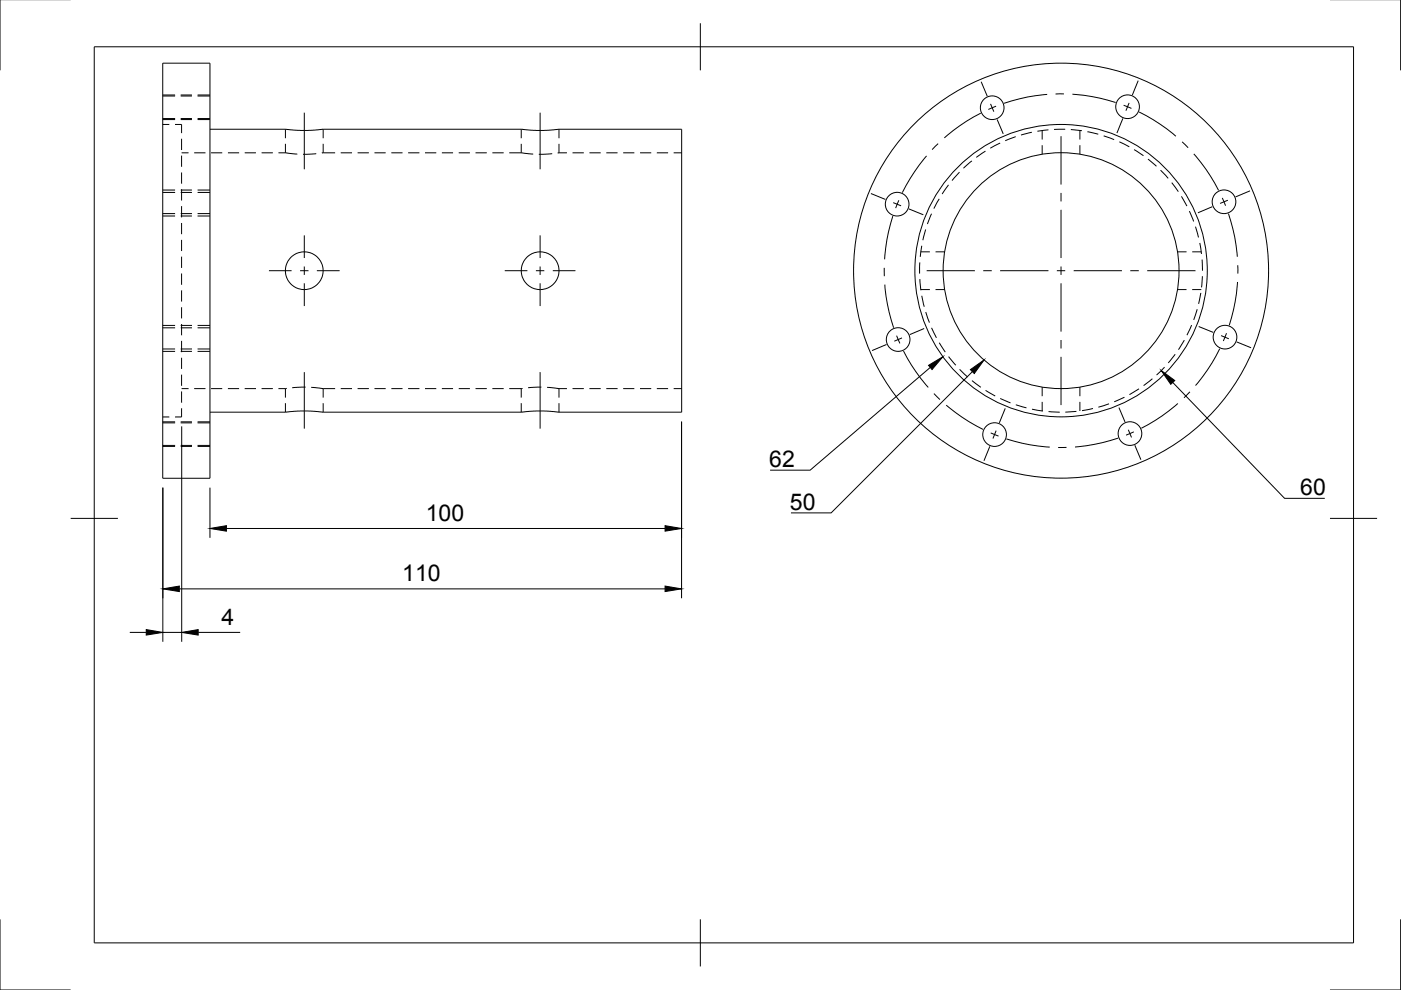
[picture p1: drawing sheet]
<svg xmlns="http://www.w3.org/2000/svg" width="297mm" height="210mm" viewBox="0 0 297 210" stroke-linecap="round" stroke-linejoin="round" font-family="sans-serif">
<defs><g id="words">
<g font-size="4.9">
<text x="163.1" y="99">62</text>
<text x="275.7" y="105">60</text>
<text x="90.3" y="110.5">100</text>
<text x="167.5" y="108">50</text>
<text x="85.3" y="123.3">110</text>
<text x="46.9" y="132.6">4</text>
</g>
</g></defs>
<!-- layer: Hidden -->
<g fill="none" stroke="#000" stroke-width=".21">
<path d="M34.5 26.4h1.4M34.5 20.4h2.6M34.5 25.4h2.6M34.5 20.1h2.6M34.5 25.1h2.6M37.1 26.4h1.4v1.8M38.3 20.4h2.4M38.3 25.4h2.4M38.3 20.1h2.4M38.3 25.1h2.4M38.5 29.4v2.4M38.5 33v2.4"/>
<path d="M38.5 36.6v2.3M38.5 32.4h1.5M41.2 32.4h2.4M41.9 20.4h2.6M41.9 25.4h2.6M41.9 20.1h2.6M41.9 25.1h2.6M44.7 32.4h2.4M48.3 32.4h2.4M51.9 32.4h2.4M55.5 32.4h2.3M59 32.4h1.5"/>
<path d="M60.5 32.4l2.5 .3M60.5 27.4v1.9M60.5 30.5v1.9M67.1 32.6l-2.9 .1M68.5 32.4h-.3M68.5 27.4v1.9M68.5 30.5v1.9M68.5 32.4h2.6M72.2 32.4h2.4M75.8 32.4h2.4M79.4 32.4h2.4M83 32.4h2.3"/>
<path d="M86.5 32.4h2.4M90.1 32.4h2.4M93.7 32.4h2.4M97.3 32.4h2.3M100.8 32.4h2.4M104.4 32.4h2.4M108 32.4h2.5M110.5 32.4l2.6 .3M110.5 27.4v1.9M110.5 30.5v1.9M117.1 32.6l-2.9 .1M118.5 32.4h-.3"/>
<path d="M118.5 27.4v1.9M118.5 30.5v1.9M118.5 32.4h1.7M121.4 32.4h2.4M125 32.4h2.4M128.5 32.4h2.4M132.1 32.4h2.4M135.7 32.4h2.4M139.3 32.4h2.3M142.8 32.4h1.7M201.1 39.2l-1.4 1.9M203.4 36.5l-1.6 1.8"/>
<path d="M206.1 34.1l-1.8 1.6M208.9 32l-1.9 1.4M212 30.3l-2 1.1M215.3 29l-2.2 .8M218.8 28l-2.3 .6M221 27.7v1.9M221 30.8v1.9M222.3 27.5l-2.4 .3M225.8 27.4h-2.3M227 27.5l2.4 .2M229 27.7v1.9M229 30.8v1.9"/>
<path d="M230.5 27.9l2.4 .6M234 28.8l2.2 .8M237.3 30.1l2.1 1M240.5 31.7l1.9 1.3M243.4 33.7l1.8 1.6M246.1 36.1l1.6 1.7M248.4 38.7l1.4 1.9M34.5 40.8h2.6M34.5 45.8h2.6M34.5 40.3h2.6M34.5 45.3h2.6M38.3 40.8h2.4"/>
<path d="M38.3 45.8h2.4M38.3 40.3h2.4M38.3 45.3h2.4M38.5 40.1v2.4M38.5 43.7v2.4M38.5 47.3v2.3M38.5 50.9v2.3M38.5 54.4v2.4M38.5 58v2.4M41.9 40.8h2.6M41.9 45.8h2.6M41.9 40.3h2.6"/>
<path d="M41.9 45.3h2.6M195 55.6v2.4M195 59.2l.2 2.3M195.2 53.4h1.9M195.4 52.1l-.3 2.4M196.3 48.7l-.6 2.2M197.5 45.3l-.9 2.2M198.4 53.4h1.9M199.1 42.2l-1.1 2M249.6 53.4h2M250.5 41.6l1.2 2.1M252.2 44.8l.9 2.2"/>
<path d="M252.8 53.4h1.9M253.5 48.1l.6 2.2M254.4 51.5l.3 2.3M254.9 55l.1 2.4M254.9 58.6l-.2 2.3M34.5 69.5h2.6M34.5 74.5h2.6M34.5 69h2.6M34.5 74h2.6M38.3 69.5h2.4M38.3 74.5h2.4M38.3 69h2.4"/>
<path d="M38.3 74h2.4M38.5 61.6v2.3M38.5 65.1v2.4M38.5 68.7v2.4M38.5 72.3v2.4M38.5 75.9v2.3M38.5 79.4v2.4M41.9 69.5h2.6M41.9 74.5h2.6M41.9 69h2.6M41.9 74h2.6M195.2 61.4h1.9"/>
<path d="M195.4 62.7l.6 2.3M196.3 66.2l.8 2.2M197.5 69.5l1 2.1M198.4 61.4h1.9M199.1 72.7l1.3 1.9M201.1 75.6l1.5 1.8M203.5 78.3l1.7 1.6M246.9 77.8l-1.7 1.7M249.2 75.1l-1.5 1.9M249.6 61.4h2M251.1 72.1l-1.2 2M252.6 68.9l-.9 2.2"/>
<path d="M252.8 61.4h1.9M253.8 65.6l-.7 2.2M254.6 62.1l-.5 2.3M34.5 88.4h1.4M34.5 89.7h2.6M34.5 94.7h2.6M34.5 89.4h2.6M34.5 94.4h2.6M38.3 89.7h2.4M38.3 94.7h2.4M38.3 89.4h2.4M38.3 94.4h2.4"/>
<path d="M38.5 83v2.4M38.5 86.6v1.8h-1.4M38.5 82.4h1.5M41.2 82.4h2.4M41.9 89.7h2.6M41.9 94.7h2.6M41.9 89.4h2.6M41.9 94.4h2.6M44.7 82.4h2.4M48.3 82.4h2.4M51.9 82.4h2.4M55.5 82.4h2.3"/>
<path d="M59 82.4h1.5M60.5 82.4v1.9M60.5 85.5v1.9M60.8 82.4h-.3M64.8 82.1l-2.8 .1M66 82.1l2.5 .3M68.5 82.4v1.9M68.5 85.5v1.9M68.5 82.4h2.6M72.2 82.4h2.4M75.8 82.4h2.4M79.4 82.4h2.4"/>
<path d="M83 82.4h2.3M86.5 82.4h2.4M90.1 82.4h2.4M93.7 82.4h2.4M97.3 82.4h2.3M100.8 82.4h2.4M104.4 82.4h2.4M108 82.4h2.5M110.5 82.4v1.9M110.5 85.5v1.9M110.8 82.4h-.3M114.8 82.1l-2.8 .1"/>
<path d="M116 82.1l2.5 .3M118.5 82.4v1.9M118.5 85.5v1.9M118.5 82.4h1.7M121.4 82.4h2.4M125 82.4h2.4M128.5 82.4h2.4M132.1 82.4h2.4M135.7 82.4h2.4M139.3 82.4h2.3M142.8 82.4h1.7M206.1 80.7l1.9 1.4"/>
<path d="M209 82.8l2 1.2M212.1 84.5l2.1 .9M215.4 85.8l2.2 .7M218.8 86.8l2.3 .4M221 82.1v1.9M221 85.2v1.9M222.3 87.3l2.4 .1M228.2 87.2l-2.3 .2M229 82.1v1.9M229 85.2v1.9M231.7 86.6l-2.3 .5M235.1 85.6l-2.2 .7"/>
<path d="M238.4 84.2l-2.2 1M241.5 82.4l-2 1.3M244.3 80.3l-1.8 1.5"/>
</g>
<!-- layer: Visible -->
<g fill="none" stroke="#000" stroke-width=".21">
<path d="M34.5 13.4h10v88h-10zM44.5 27.4h16.1l3 .3 4.8-.3h42.3l2.9 .3 4.8-.3h26.1v60h-26.1l-3-.3-4.7 .3h-42.3l-3-.3-4.8 .3h-16.1"/>
<circle cx="210.4" cy="22.8" r="2.51"/>
<circle cx="239.1" cy="22.6" r="2.51"/>
<circle cx="64.5" cy="57.4" r="4"/>
<circle cx="114.5" cy="57.4" r="4"/>
<circle cx="190.2" cy="43.3" r="2.51"/>
<circle cx="225" cy="57.4" r="25"/>
<circle cx="225" cy="57.4" r="31"/>
<circle cx="225" cy="57.4" r="44"/>
<circle cx="259.5" cy="42.8" r="2.51"/>
<circle cx="190.4" cy="72" r="2.51"/>
<circle cx="259.7" cy="71.5" r="2.51"/>
<circle cx="210.9" cy="92.1" r="2.51"/>
<circle cx="239.6" cy="91.9" r="2.51"/>
</g>
<!-- layer: Border -->
<path d="M0 -.1v15M297 -.1v15M20 9.9h267v190h-267zM148.5 4.9v10M15 109.9h10M282 109.9h10M0 194.9v15h15M148.5 194.9v10M297 194.9v15h-15" fill="none" stroke="#000" stroke-width=".21"/>
<!-- layer: Center Lines -->
<g fill="none" stroke="#000" stroke-width=".21">
<path d="M208 17.3l1.3 3.1M225.6 19.9h-1.8M227.4 20h.7a37.3 37.3 0 0 1 8.4 1.7M241.3 17.1l-1.2 3.1M64.5 23.9v12M114.5 23.9v12M196.4 33.1l-2.5 3.3-2.6 4.4M198.9 30.5l-1.3 1.2M207.9 24a36.4 36.4 0 0 0-7.7 5.2M210 22l.7 1.7M211.2 22.5l-1.7 .7M211.4 25.3l1.3 3.1"/>
<path d="M222 20l-.7 .1a35.8 35.8 0 0 0-8.4 1.8M225 28.9v10.2M238.1 25.1l-1.3 3.1M238.2 22.3l1.7 .7M239.4 21.8l-.7 1.7M241.5 23.7l4.5 2.6 3.3 2.6M250.6 30.1l1.3 1.2M253.1 32.6l1.6 2a36.5 36.5 0 0 1 3.7 5.8M57 57.4h4.8M63.6 57.4h1.8M64.5 49.9v4.8M64.5 56.5v1.8"/>
<path d="M67.2 57.4h4.8M107 57.4h4.8M113.6 57.4h1.8M114.5 49.9v4.8M114.5 56.5v1.8M117.2 57.4h4.8M184.7 41l3 1.3M187.5 56.8v1.8M189.3 45.8a36.3 36.3 0 0 0-1.7 9.2M189.4 43l1.7 .6M190.6 42.5l-.7 1.6M192.7 44.3l3.1 1.2"/>
<path d="M196.5 57.4h10.2M208.5 57.4h1.8M212 57.4h10.3M224.1 57.4h1.7M225 40.9v1.8M225 44.5v10.2M225 56.5v1.8M227.6 57.4h10.3M239.6 57.4h1.8M243.2 57.4h10.3M257 43.8l-3 1.3M259.1 42l.7 1.6"/>
<path d="M260.3 42.5l-1.6 .6M260.5 45.3l.5 1.6a34.7 34.7 0 0 1 1.3 7.5M262.4 59.8l-.1 .8a37.1 37.1 0 0 1-1.7 8.4M262.4 56.2v1.8M265 40.5l-3 1.3M64.5 60.1v4.8M64.5 78.9v12M114.5 60.1v4.8M114.5 78.9v12M187.6 60.3l.6 4.2 1.3 5M188 73l-3.1 1.3M190.1 71.2l.7 1.6"/>
<path d="M191.2 71.6l-1.6 .7M191.6 74.4a36.4 36.4 0 0 0 5.2 7.7M195.9 69.7l-3 1.2M225 60.1v10.2M225 72.1v1.8M225 75.7v10.2M254.1 69.2l3.1 1.3M258.6 73.9a36.3 36.3 0 0 1-5.1 7.8M258.9 71.2l1.6 .6M260 70.6l-.6 1.7M262.2 72.5l3.1 1.2M198 83.5l1.3 1.2"/>
<path d="M200.6 85.9l3.4 2.5 4.4 2.7M209.9 94.6l-1.3 3.1M210.1 91.8l1.6 .7M211.2 91.3l-.7 1.7M213.1 86.6l-1.2 3.1M213.4 93.1a36.7 36.7 0 0 0 9.2 1.7M226.1 94.9h-1.8M237.1 92.9l-5 1.3-4.2 .6M237.2 86.4l1.3 3.1M239.2 91.1l.7 1.6M240.4 91.6l-1.7 .7M240.6 94.4l1.3 3.1"/>
<path d="M249.7 85.5l-1.9 1.6a36.5 36.5 0 0 1-5.8 3.7M252.3 83.1l-1.3 1.2"/>
</g>
<!-- layer: Dimensions -->
<path d="M38.5 90.4v45.7M144.5 89.4v37.4M34.5 103.4v32.7M44.5 103.4v10.6M48 112h93M27.5 134.1h3.5M34.5 134.1h4M38 124.9h103M42 134.1h8.9" fill="none" stroke="#000" stroke-width=".21"/>
<path d="M44.5 112l3.5-.5v1.1zM141 111.5l3.5 .5-3.5 .6zM31 133.5l3.5 .6-3.5 .6zM34.5 124.9l3.5-.6v1.1zM38.5 134.1l3.5-.6v1.2zM141 124.3l3.5 .6-3.5 .5z" fill="#000" stroke="#000" stroke-width=".21"/>
<!-- layer: Annotations -->
<path d="M196.9 77.5l3-1.9-2.3 2.8zM205.7 78.4l2.9-2.1-2 2.9zM246.2 78.6l2.9 2.1-.9 .8z" fill="#000" stroke="#000" stroke-width=".21"/>
<path d="M197.2 77.9l-25.4 21.8h-8.5M206.2 78.8l-30 29.9h-8.5M248.6 81.1l23.8 24.6h8.5" fill="none" stroke="#000" stroke-width=".21"/>
<use href="#words"/>
</svg>
